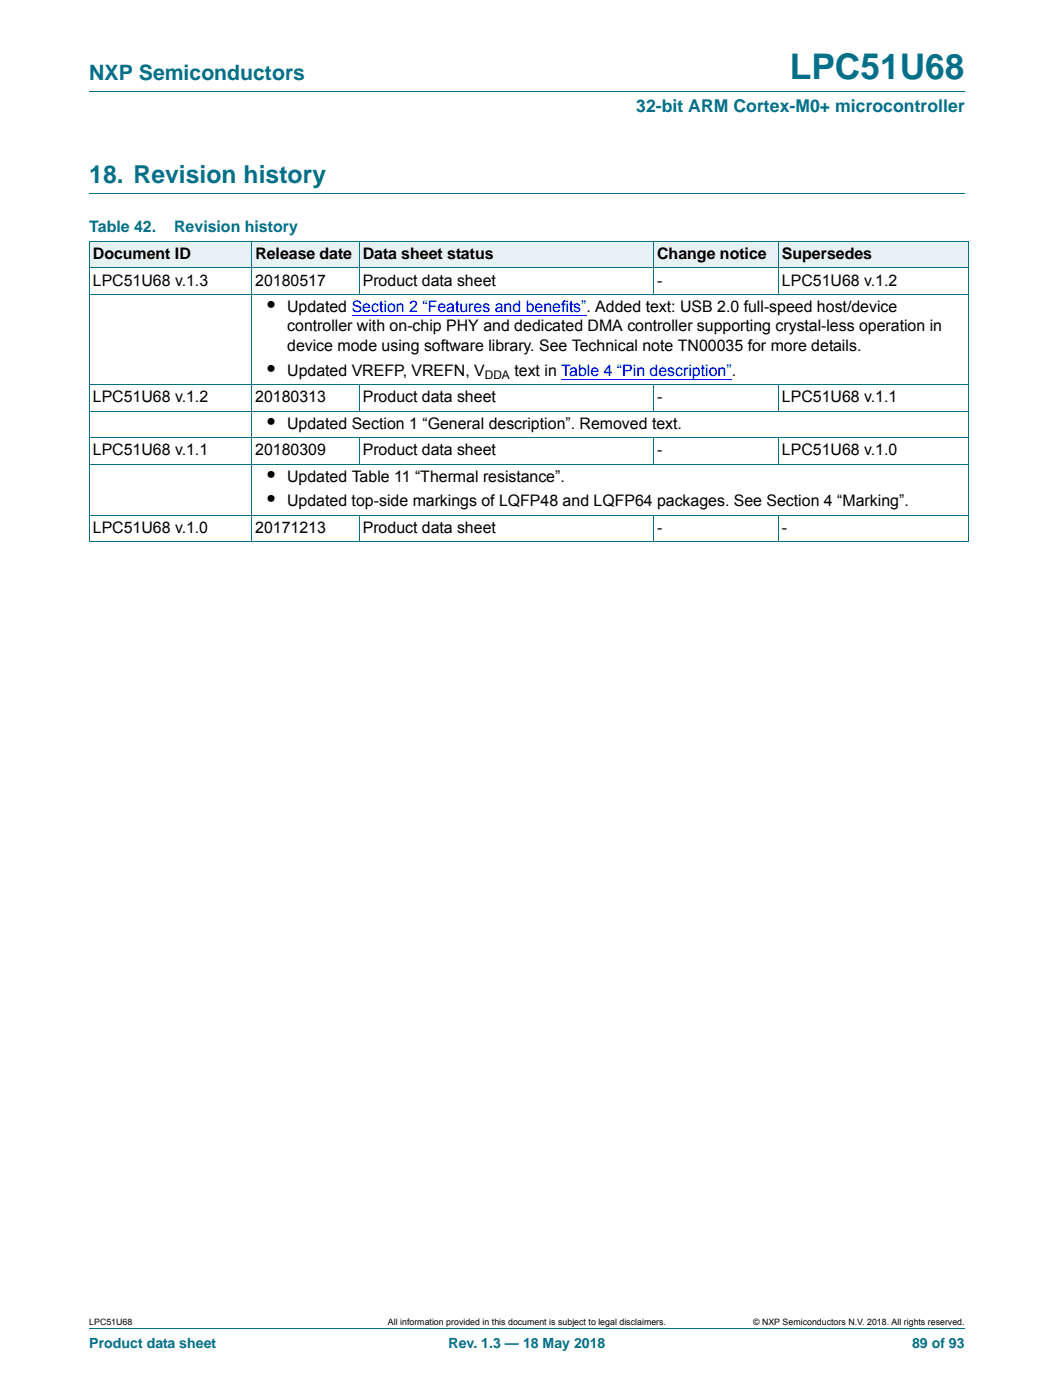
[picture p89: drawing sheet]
<svg xmlns="http://www.w3.org/2000/svg" width="210mm" height="279mm" viewBox="0 0 210 279" stroke-linecap="round" stroke-linejoin="round" font-family="sans-serif">
<defs><g id="words">
<text font-size="7" fill="#007088" x="157.6" y="15.8">LPC51U68</text>
<text font-size="4.9" fill="#007088" x="17.8" y="36.6">18. Revision history</text>
<text font-size="4.2" fill="#007088" x="17.8" y="16">NXP Semiconductors</text>
<g font-size="4.2">
<text x="53.4" y="62.3">•</text>
<text x="53.4" y="75">•</text>
<text x="53.4" y="85.6">•</text>
<text x="53.4" y="96.1">•</text>
<text x="53.4" y="101.1">•</text>
</g>
<text font-size="3.5" fill="#007088" x="126.9" y="22.3">32-bit ARM Cortex-M0+ microcontroller</text>
<g font-size="3.2" fill="#007088">
<text x="17.8" y="46.4">Table 42.</text>
<text x="34.7" y="46.4">Revision history</text>
</g>
<g font-size="3.2">
<text x="18.5" y="51.7">Document ID</text>
<text x="50.9" y="51.7">Release date</text>
<text x="72.4" y="51.7">Data sheet status</text>
<text x="131.1" y="51.7">Change notice</text>
<text x="156" y="51.7">Supersedes</text>
<text x="18.5" y="57">LPC51U68 v.1.3</text>
<text x="50.9" y="57">20180517</text>
<text x="72.4" y="57">Product data sheet</text>
<text x="131.1" y="57">-</text>
<text x="156" y="57">LPC51U68 v.1.2</text>
<text x="57.3" y="62.3">Updated Section 2 “Features and benefits”. Added text: USB 2.0 full-speed host/device</text>
<text x="57.3" y="66.1">controller with on-chip PHY and dedicated DMA controller supporting crystal-less operation in</text>
<text x="57.3" y="70">device mode using software library. See Technical note TN00035 for more details.</text>
<text x="57.3" y="75">Updated VREFP, VREFN, V</text>
<text x="102.6" y="75">text in Table 4 “Pin description”.</text>
<text x="18.5" y="80.3">LPC51U68 v.1.2</text>
<text x="50.9" y="80.3">20180313</text>
<text x="72.4" y="80.3">Product data sheet</text>
<text x="131.1" y="80.3">-</text>
<text x="156" y="80.3">LPC51U68 v.1.1</text>
<text x="57.3" y="85.6">Updated Section 1 “General description”. Removed text.</text>
<text x="18.5" y="90.8">LPC51U68 v.1.1</text>
<text x="50.9" y="90.8">20180309</text>
<text x="72.4" y="90.8">Product data sheet</text>
<text x="131.1" y="90.8">-</text>
<text x="156" y="90.8">LPC51U68 v.1.0</text>
<text x="57.3" y="96.1">Updated Table 11 “Thermal resistance”.</text>
<text x="57.3" y="101.1">Updated top-side markings of LQFP48 and LQFP64 packages. See Section 4 “Marking”.</text>
<text x="18.5" y="106.4">LPC51U68 v.1.0</text>
<text x="50.9" y="106.4">20171213</text>
<text x="72.4" y="106.4">Product data sheet</text>
<text x="131.1" y="106.4">-</text>
<text x="156" y="106.4">-</text>
</g>
<g font-size="2.8" fill="#007088">
<text x="17.8" y="269.1">Product data sheet</text>
<text x="89.5" y="269.1">Rev. 1.3 — 18 May 2018</text>
<text x="181.9" y="269.1">89 of 93</text>
</g>
<text font-size="2.4" x="96.7" y="75.5">DDA</text>
<g font-size="1.8">
<text x="17.8" y="264.5">LPC51U68</text>
<text x="77.4" y="264.5">All information provided in this document is subject to legal disclaimers.</text>
<text x="150.2" y="264.5">© NXP Semiconductors N.V. 2018. All rights reserved.</text>
</g>
</g></defs>
<path d="M17.8 18.2h174.6M17.8 38.6h174.6M17.8 265.1h174.6" fill="none" stroke="#007088" stroke-width=".2"/>
<g fill="#e6f1f4">
<path d="M17.8 48.2h32.4v5.2h-32.4z"/>
<path d="M50.2 48.2h21.5v5.2h-21.5z"/>
<path d="M71.7 48.2h58.7v5.2h-58.7z"/>
<path d="M130.4 48.2h24.9v5.2h-24.9z"/>
<path d="M155.3 48.2h37.9v5.2h-37.9z"/>
</g>
<path d="M70.2 63h45.7" fill="none" stroke="#00f" stroke-width=".2"/>
<path d="M115.9 62.9h1.1v.2h-1.1z" fill="#00f"/>
<path d="M112 75.7h32.9" fill="none" stroke="#00f" stroke-width=".2"/>
<path d="M144.9 75.6h1.1v.2h-1.1z" fill="#00f"/>
<g fill="none" stroke="#007088" stroke-width=".2">
<path d="M17.8 48.2h175.4M17.8 53.5h175.4M17.8 58.7h175.4M17.8 48.2v59.9M50.3 48.1v60.1M71.7 48.1v10.7M130.4 48.1v10.7M155.3 48.1v10.7M193.2 48.2v59.9M17.8 76.7h175.4M71.7 76.7v5.4M130.4 76.7v5.4"/>
<path d="M155.3 76.7v5.4M17.8 82h175.4M17.8 87.3h175.4M17.8 92.6h175.4M71.7 87.3v5.3M130.4 87.3v5.3M155.3 87.3v5.3M17.8 102.8h175.4M17.8 108.1h175.4M71.7 102.8v5.4M130.4 102.8v5.4M155.3 102.8v5.4"/>
</g>
<use href="#words"/>
</svg>
